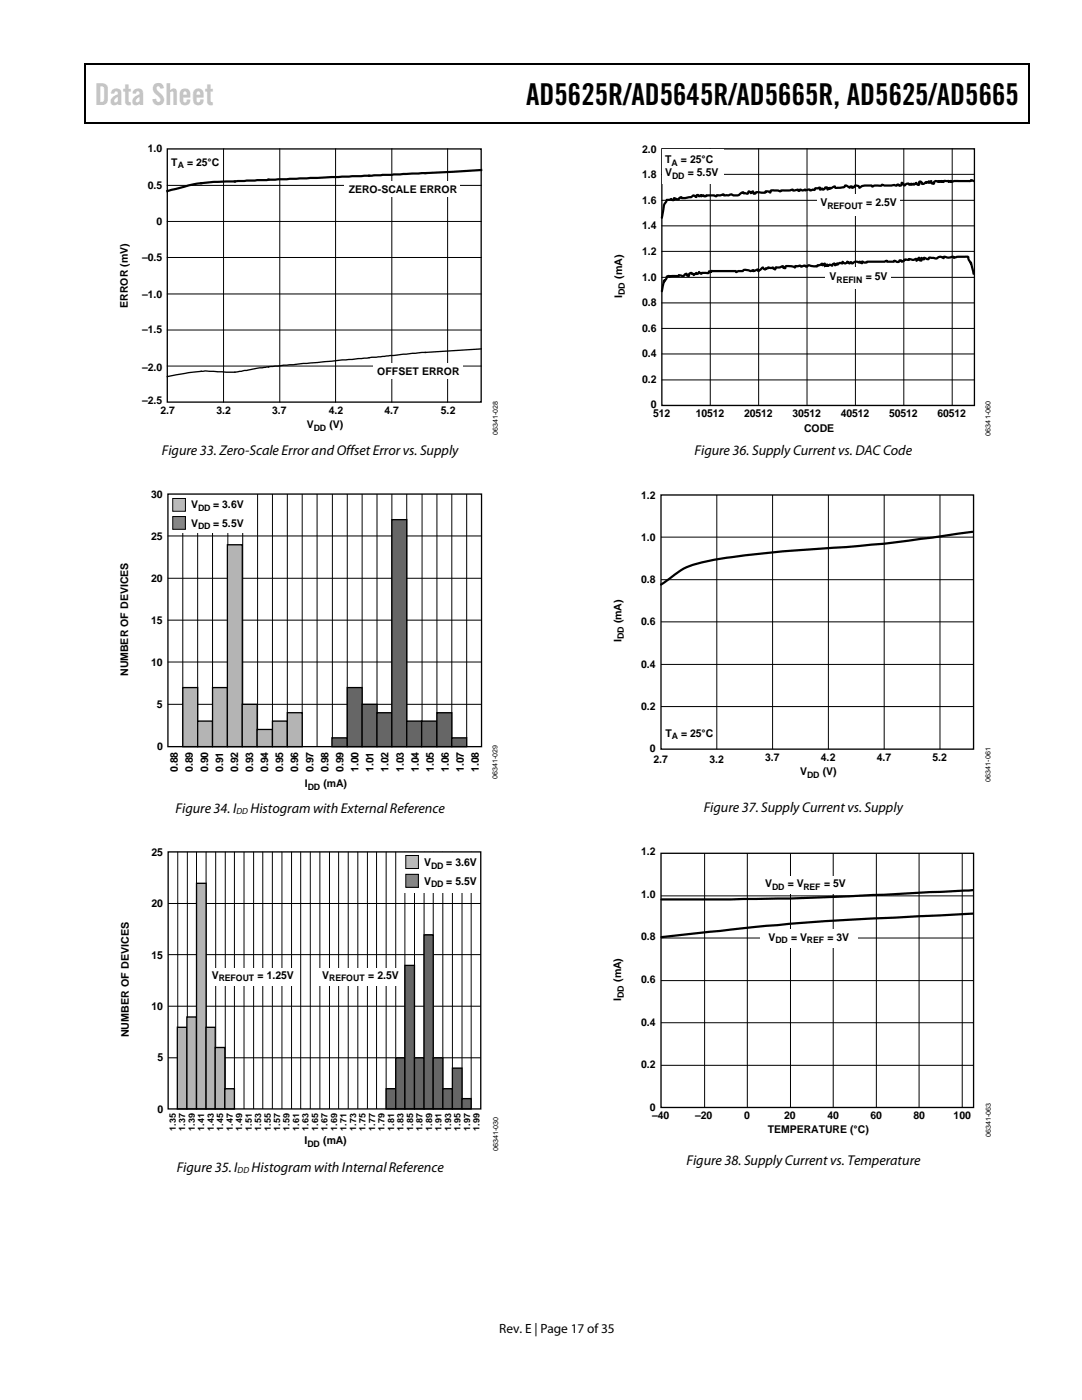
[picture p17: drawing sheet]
<svg xmlns="http://www.w3.org/2000/svg" width="216mm" height="279mm" viewBox="0 0 216 279" stroke-linecap="round" stroke-linejoin="round" font-family="sans-serif">
<defs><g id="words">
<text font-size="6" fill="#c1c1c1" x="18.9" y="20.9">Data Sheet</text>
<text font-size="6" x="105" y="20.9">AD5625R/AD5645R/AD5665R, AD5625/AD5665</text>
<g font-size="2.8">
<text x="32.3" y="90.8">Figure 33. Zero-Scale Error and Offset Error vs. Supply</text>
<text x="138.6" y="90.8">Figure 36. Supply Current vs. DACCode</text>
<text x="35.1" y="162.3">Figure 34. I</text>
<text x="50" y="162.3">Histogram with External Reference</text>
<text x="140.4" y="162.1">Figure 37. Supply Current vs. Supply</text>
<text x="35.3" y="233.8">Figure 35. I</text>
<text x="50.2" y="233.8">Histogram with Internal Reference</text>
<text x="137" y="232.6">Figure 38. Supply Current vs. Temperature</text>
</g>
<text font-size="2.7" x="99.6" y="266">Rev. E | Page 17 of35</text>
<g font-size="2.1">
<text x="29.5" y="30.4">1.0</text>
<text x="34.2" y="33.1">T</text>
<text x="37.3" y="33.1">= 25°C</text>
<text x="128.1" y="30.5">2.0</text>
<text x="128.1" y="35.6">1.8</text>
<text x="132.7" y="35.1">V</text>
<text x="132.7" y="32.6">T</text>
<text x="135.9" y="32.6">= 25°C</text>
<text x="137.2" y="35.1">= 5.5V</text>
<text x="29.5" y="37.8">0.5</text>
<text x="69.6" y="38.6">ZERO-SCALE ERROR</text>
<text x="128.1" y="40.7">1.6</text>
<text x="163.7" y="41.1">V</text>
<text x="172.9" y="41.1">= 2.5V</text>
<text x="31.2" y="44.9">0</text>
<text x="128.1" y="45.8">1.4</text>
<text x="28.3" y="52.2">–0.5</text>
<text x="128.1" y="50.9">1.2</text>
<text x="28.3" y="59.4">–1.0</text>
<text x="124.1" y="59.4" transform="rotate(-90 124.1 59.4)">I</text>
<text x="124.1" y="55.6" transform="rotate(-90 124.1 55.6)">(mA)</text>
<text x="128.1" y="56">1.0</text>
<text x="165.5" y="56">V</text>
<text x="172.8" y="56">= 5V</text>
<text x="25.5" y="61.4" transform="rotate(-90 25.5 61.4)">ERROR (mV)</text>
<text x="128.1" y="61.1">0.8</text>
<text x="28.3" y="66.4">–1.5</text>
<text x="128.1" y="66.2">0.6</text>
<text x="128.1" y="71.3">0.4</text>
<text x="28.3" y="74">–2.0</text>
<text x="75.3" y="74.8">OFFSET ERROR</text>
<text x="128.1" y="76.4">0.2</text>
<text x="28.3" y="80.6">–2.5</text>
<text x="32" y="82.6">2.7</text>
<text x="43.2" y="82.6">3.2</text>
<text x="54.3" y="82.6">3.7</text>
<text x="65.6" y="82.6">4.2</text>
<text x="76.7" y="82.6">4.7</text>
<text x="88" y="82.6">5.2</text>
<text x="129.9" y="81.5">0</text>
<text x="130.3" y="83.3">512</text>
<text x="138.8" y="83.3">10512</text>
<text x="148.5" y="83.3">20512</text>
<text x="158.1" y="83.3">30512</text>
<text x="167.8" y="83.3">40512</text>
<text x="177.4" y="83.3">50512</text>
<text x="187.1" y="83.3">60512</text>
<text x="61.2" y="85.4">V</text>
<text x="65.7" y="85.4">(V)</text>
<text x="160.4" y="86.1">CODE</text>
<text x="30.1" y="99.4">30</text>
<text x="38.1" y="101.5">V</text>
<text x="42.5" y="101.5">= 3.6V</text>
<text x="128" y="99.5">1.2</text>
<text x="30.1" y="107.7">25</text>
<text x="38.1" y="105.1">V</text>
<text x="42.5" y="105.1">= 5.5V</text>
<text x="128" y="107.9">1.0</text>
<text x="30.1" y="116.1">20</text>
<text x="128" y="116.4">0.8</text>
<text x="30.1" y="124.5">15</text>
<text x="124" y="124.4" transform="rotate(-90 124 124.4)">(mA)</text>
<text x="128" y="124.8">0.6</text>
<text x="124" y="128.2" transform="rotate(-90 124 128.2)">I</text>
<text x="25.6" y="134.9" transform="rotate(-90 25.6 134.9)">NUMBER OF DEVICES</text>
<text x="30.1" y="132.9">10</text>
<text x="128" y="133.2">0.4</text>
<text x="31.3" y="141.3">5</text>
<text x="128" y="141.6">0.2</text>
<text x="31.4" y="149.7">0</text>
<text x="132.8" y="147">T</text>
<text x="135.9" y="147">= 25°C</text>
<text x="35.5" y="154.1" transform="rotate(-90 35.5 154.1)">0.88</text>
<text x="38.5" y="154.1" transform="rotate(-90 38.5 154.1)">0.89</text>
<text x="41.5" y="154.1" transform="rotate(-90 41.5 154.1)">0.90</text>
<text x="44.5" y="154.1" transform="rotate(-90 44.5 154.1)">0.91</text>
<text x="47.5" y="154.1" transform="rotate(-90 47.5 154.1)">0.92</text>
<text x="50.5" y="154.1" transform="rotate(-90 50.5 154.1)">0.93</text>
<text x="53.5" y="154.1" transform="rotate(-90 53.5 154.1)">0.94</text>
<text x="56.5" y="154.1" transform="rotate(-90 56.5 154.1)">0.95</text>
<text x="59.5" y="154.1" transform="rotate(-90 59.5 154.1)">0.96</text>
<text x="62.5" y="154.1" transform="rotate(-90 62.5 154.1)">0.97</text>
<text x="65.5" y="154.1" transform="rotate(-90 65.5 154.1)">0.98</text>
<text x="68.5" y="154.1" transform="rotate(-90 68.5 154.1)">0.99</text>
<text x="71.5" y="154.1" transform="rotate(-90 71.5 154.1)">1.00</text>
<text x="74.5" y="154.1" transform="rotate(-90 74.5 154.1)">1.01</text>
<text x="77.5" y="154.1" transform="rotate(-90 77.5 154.1)">1.02</text>
<text x="80.5" y="154.1" transform="rotate(-90 80.5 154.1)">1.03</text>
<text x="83.6" y="154.1" transform="rotate(-90 83.6 154.1)">1.04</text>
<text x="86.6" y="154.1" transform="rotate(-90 86.6 154.1)">1.05</text>
<text x="89.6" y="154.1" transform="rotate(-90 89.6 154.1)">1.06</text>
<text x="92.6" y="154.1" transform="rotate(-90 92.6 154.1)">1.07</text>
<text x="95.6" y="154.1" transform="rotate(-90 95.6 154.1)">1.08</text>
<text x="129.7" y="150.1">0</text>
<text x="130.4" y="152.2">2.7</text>
<text x="141.6" y="152.2">3.2</text>
<text x="152.7" y="151.9">3.7</text>
<text x="159.7" y="154.6">V</text>
<text x="163.8" y="151.9">4.2</text>
<text x="164.2" y="154.6">(V)</text>
<text x="175" y="151.9">4.7</text>
<text x="186.1" y="151.9">5.2</text>
<text x="60.8" y="157.1">I</text>
<text x="64.5" y="157.1">(mA)</text>
<text x="30.2" y="170.9">25</text>
<text x="84.6" y="172.8">V</text>
<text x="89" y="172.8">= 3.6V</text>
<text x="127.9" y="170.7">1.2</text>
<text x="84.6" y="176.6">V</text>
<text x="89" y="176.6">= 5.5V</text>
<text x="127.9" y="179.2">1.0</text>
<text x="152.7" y="177.1">V</text>
<text x="157.2" y="177.1">= V</text>
<text x="164.4" y="177.1">= 5V</text>
<text x="30.2" y="181.1">20</text>
<text x="30.2" y="191.3">15</text>
<text x="127.9" y="187.7">0.8</text>
<text x="153.3" y="187.7">V</text>
<text x="157.9" y="187.7">= V</text>
<text x="165.1" y="187.7">= 3V</text>
<text x="42.3" y="195.3">V</text>
<text x="51.4" y="195.3">= 1.25V</text>
<text x="64.3" y="195.3">V</text>
<text x="73.5" y="195.3">= 2.5V</text>
<text x="124" y="196" transform="rotate(-90 124 196)">(mA)</text>
<text x="127.9" y="196.2">0.6</text>
<text x="30.2" y="201.6">10</text>
<text x="124" y="199.8" transform="rotate(-90 124 199.8)">I</text>
<text x="25.7" y="207" transform="rotate(-90 25.7 207)">NUMBER OF DEVICES</text>
<text x="127.9" y="204.7">0.4</text>
<text x="31.4" y="211.8">5</text>
<text x="127.9" y="213.2">0.2</text>
<text x="129.7" y="221.7">0</text>
<text x="31.4" y="222.1">0</text>
<text x="130.1" y="223.4">–40</text>
<text x="138.7" y="223.4">–20</text>
<text x="148.5" y="223.4">0</text>
<text x="153.2" y="226.2">TEMPERATURE (°C)</text>
<text x="156.5" y="223.4">20</text>
<text x="165.1" y="223.4">40</text>
<text x="173.7" y="223.4">60</text>
<text x="182.3" y="223.4">80</text>
<text x="190.3" y="223.4">100</text>
<text x="60.8" y="228.4">I</text>
<text x="64.5" y="228.4">(mA)</text>
</g>
<g font-size="1.8">
<text x="35.5" y="33.6">A</text>
<text x="134" y="33.1">A</text>
<text x="134.1" y="35.7">DD</text>
<text x="165.1" y="41.7">REFOUT</text>
<text x="166.9" y="56.5">REFIN</text>
<text x="62.6" y="85.9">DD</text>
<text x="39.5" y="102">DD</text>
<text x="39.5" y="105.7">DD</text>
<text x="134" y="147.6">A</text>
<text x="161.1" y="155.2">DD</text>
<text x="61.4" y="157.7">DD</text>
<text x="47.2" y="162.5">DD</text>
<text x="86" y="173.4">DD</text>
<text x="86" y="177.1">DD</text>
<text x="154.1" y="177.6">DD</text>
<text x="160.3" y="177.6">REF</text>
<text x="154.7" y="188.2">DD</text>
<text x="161" y="188.2">REF</text>
<text x="43.6" y="195.9">REFOUT</text>
<text x="65.7" y="195.9">REFOUT</text>
<text x="61.4" y="228.9">DD</text>
<text x="47.4" y="234">DD</text>
</g>
<g font-size="1.7">
<text x="124.7" y="58.8" transform="rotate(-90 124.7 58.8)">DD</text>
<text x="124.5" y="127.6" transform="rotate(-90 124.5 127.6)">DD</text>
<text x="124.5" y="199.2" transform="rotate(-90 124.5 199.2)">DD</text>
<text x="35.1" y="225.6" transform="rotate(-90 35.1 225.6)">1.35</text>
<text x="37" y="225.6" transform="rotate(-90 37 225.6)">1.37</text>
<text x="38.9" y="225.6" transform="rotate(-90 38.9 225.6)">1.39</text>
<text x="40.7" y="225.6" transform="rotate(-90 40.7 225.6)">1.41</text>
<text x="42.6" y="225.6" transform="rotate(-90 42.6 225.6)">1.43</text>
<text x="44.5" y="225.6" transform="rotate(-90 44.5 225.6)">1.45</text>
<text x="46.4" y="225.6" transform="rotate(-90 46.4 225.6)">1.47</text>
<text x="48.3" y="225.6" transform="rotate(-90 48.3 225.6)">1.49</text>
<text x="50.2" y="225.6" transform="rotate(-90 50.2 225.6)">1.51</text>
<text x="52.1" y="225.6" transform="rotate(-90 52.1 225.6)">1.53</text>
<text x="54" y="225.6" transform="rotate(-90 54 225.6)">1.55</text>
<text x="55.9" y="225.6" transform="rotate(-90 55.9 225.6)">1.57</text>
<text x="57.8" y="225.6" transform="rotate(-90 57.8 225.6)">1.59</text>
<text x="59.7" y="225.6" transform="rotate(-90 59.7 225.6)">1.61</text>
<text x="61.6" y="225.6" transform="rotate(-90 61.6 225.6)">1.63</text>
<text x="63.5" y="225.6" transform="rotate(-90 63.5 225.6)">1.65</text>
<text x="65.4" y="225.6" transform="rotate(-90 65.4 225.6)">1.67</text>
<text x="67.3" y="225.6" transform="rotate(-90 67.3 225.6)">1.69</text>
<text x="69.2" y="225.6" transform="rotate(-90 69.2 225.6)">1.71</text>
<text x="71.1" y="225.6" transform="rotate(-90 71.1 225.6)">1.73</text>
<text x="73" y="225.6" transform="rotate(-90 73 225.6)">1.75</text>
<text x="74.9" y="225.6" transform="rotate(-90 74.9 225.6)">1.77</text>
<text x="76.7" y="225.6" transform="rotate(-90 76.7 225.6)">1.79</text>
<text x="78.6" y="225.6" transform="rotate(-90 78.6 225.6)">1.81</text>
<text x="80.5" y="225.6" transform="rotate(-90 80.5 225.6)">1.83</text>
<text x="82.4" y="225.6" transform="rotate(-90 82.4 225.6)">1.85</text>
<text x="84.3" y="225.6" transform="rotate(-90 84.3 225.6)">1.87</text>
<text x="86.2" y="225.6" transform="rotate(-90 86.2 225.6)">1.89</text>
<text x="88.1" y="225.6" transform="rotate(-90 88.1 225.6)">1.91</text>
<text x="90" y="225.6" transform="rotate(-90 90 225.6)">1.93</text>
<text x="91.9" y="225.6" transform="rotate(-90 91.9 225.6)">1.95</text>
<text x="93.8" y="225.6" transform="rotate(-90 93.8 225.6)">1.97</text>
<text x="95.7" y="225.6" transform="rotate(-90 95.7 225.6)">1.99</text>
</g>
<g font-size="1.4">
<text x="99.3" y="86.7" transform="rotate(-90 99.3 86.7)">06341-028</text>
<text x="197.6" y="86.9" transform="rotate(-90 197.6 86.9)">06341-060</text>
<text x="99.3" y="155.4" transform="rotate(-90 99.3 155.4)">06341-029</text>
<text x="197.7" y="156" transform="rotate(-90 197.7 156)">06341-061</text>
<text x="197.7" y="227" transform="rotate(-90 197.7 227)">06341-063</text>
<text x="99.4" y="229.7" transform="rotate(-90 99.4 229.7)">06341-030</text>
</g>
</g></defs>
<path d="M16.9 12.7h.2v1h-.2zM16.9 12.7h.2v.3h-.2zM82.5 12.7h.3v.3h-.3zM205.1 12.7h.3v1h-.3zM205.1 12.7h.3v.3h-.3zM16.9 24.4h.2v.2h-.2zM82.3 24.4h.2v.2h-.2zM205.1 24.4h.3v.2h-.3z" fill="#000"/>
<path d="M17 13.7v10.7M17.1 12.8h65.4M82.8 12.8h122.3M205.2 13.7v10.7M17.1 24.5h188" fill="none" stroke="#000" stroke-width=".25"/>
<path d="M33.4 37h62.6M44.6 29.7v50.5M55.8 29.7v50.5M67 29.7v50.5M78.2 29.7v50.5M89.3 29.7v50.5M33.4 44.2h62.6M33.4 51.4h62.6M33.4 58.7h62.6M33.4 65.9h62.6M33.4 73.1h62.6" fill="none" stroke="#000" stroke-width=".2"/>
<path d="M33.4 29.7h62.6v50.5h-62.6zM96 69.6l-11.8 .7-11 1.2-16.6 1.4-5.3 .6a27.8 27.8 0 0 1-10.3 .5l-.5 .1a39.4 39.4 0 0 0-7.1 1.1" fill="none" stroke="#000" stroke-width=".26"/>
<path d="M96 33.9l-17.8 1-31.3 1.3a38.8 38.8 0 0 0-13.5 1.9" fill="none" stroke="#000" stroke-width=".44"/>
<g fill="#fff">
<path d="M68.8 36.2h23v3.1h-23z"/>
<path d="M74.4 72.4h18v3.1h-18z"/>
</g>
<g fill="none" stroke="#000" stroke-width=".2">
<path d="M36.5 98.6v50.4M39.4 98.6v50.4M42.4 98.6v50.4M45.5 98.6v50.4M48.4 98.6v50.4M51.4 98.6v50.4M54.4 98.6v50.4M57.3 98.6v50.4M60.3 98.6v50.4M63.3 98.6v50.4M66.3 98.6v50.4M69.3 98.6v50.4"/>
<path d="M72.3 98.6v50.4M75.2 98.6v50.4M78.2 98.6v50.4M81.2 98.6v50.4M84.2 98.6v50.4M87.2 98.6v50.4M90.2 98.6v50.4M93.1 98.6v50.4M33.5 115.4h62.6M33.5 107h62.6M33.5 132.1h62.6M33.5 123.8h62.6"/>
<path d="M33.5 140.6h62.6"/>
</g>
<path d="M33.5 98.6h16v7.7h-16z" fill="#fff"/>
<path d="M34.5 99.5h2.5v2.5h-2.5z" fill="#bcbec0"/>
<path d="M34.5 99.5h2.5v2.5h-2.5z" fill="none" stroke="#000" stroke-width=".2"/>
<path d="M34.5 103.1h2.5v2.5h-2.5z" fill="#808284"/>
<path d="M34.5 103.1h2.5v2.5h-2.5z" fill="none" stroke="#000" stroke-width=".2"/>
<path d="M36.5 137.2h2.9v11.8h-2.9z" fill="#b4b4b4"/>
<path d="M36.5 137.2h2.9v11.8h-2.9z" fill="none" stroke="#000" stroke-width=".26"/>
<path d="M39.4 143.9h3v5.1h-3z" fill="#b4b4b4"/>
<path d="M39.4 143.9h3v5.1h-3z" fill="none" stroke="#000" stroke-width=".26"/>
<path d="M42.4 137.2h3v11.8h-3z" fill="#b4b4b4"/>
<path d="M42.4 137.2h3v11.8h-3z" fill="none" stroke="#000" stroke-width=".26"/>
<path d="M45.4 108.7h2.9v40.3h-2.9z" fill="#b4b4b4"/>
<path d="M45.4 108.7h2.9v40.3h-2.9z" fill="none" stroke="#000" stroke-width=".26"/>
<path d="M48.3 140.6h3v8.4h-3z" fill="#b4b4b4"/>
<path d="M48.3 140.6h3v8.4h-3z" fill="none" stroke="#000" stroke-width=".26"/>
<path d="M51.3 145.6h3.1v3.4h-3.1z" fill="#b4b4b4"/>
<path d="M51.3 145.6h3.1v3.4h-3.1z" fill="none" stroke="#000" stroke-width=".26"/>
<path d="M54.4 143.9h2.9v5.1h-2.9z" fill="#b4b4b4"/>
<path d="M54.4 143.9h2.9v5.1h-2.9z" fill="none" stroke="#000" stroke-width=".26"/>
<path d="M57.3 142.2h3v6.8h-3z" fill="#b4b4b4"/>
<path d="M57.3 142.2h3v6.8h-3z" fill="none" stroke="#000" stroke-width=".26"/>
<path d="M66.2 147.3h3.1v1.7h-3.1z" fill="#666"/>
<path d="M66.2 147.3h3.1v1.7h-3.1z" fill="none" stroke="#000" stroke-width=".26"/>
<path d="M69.3 137.2h3v11.8h-3z" fill="#666"/>
<path d="M69.3 137.2h3v11.8h-3z" fill="none" stroke="#000" stroke-width=".26"/>
<path d="M72.3 140.6h2.9v8.4h-2.9z" fill="#666"/>
<path d="M72.3 140.6h2.9v8.4h-2.9z" fill="none" stroke="#000" stroke-width=".26"/>
<path d="M75.2 142.2h3v6.8h-3z" fill="#666"/>
<path d="M75.2 142.2h3v6.8h-3z" fill="none" stroke="#000" stroke-width=".26"/>
<path d="M78.2 103.7h3v45.3h-3z" fill="#666"/>
<path d="M78.2 103.7h3v45.3h-3z" fill="none" stroke="#000" stroke-width=".26"/>
<path d="M81.2 143.9h2.9v5.1h-2.9z" fill="#666"/>
<path d="M81.2 143.9h2.9v5.1h-2.9z" fill="none" stroke="#000" stroke-width=".26"/>
<path d="M84.1 143.9h3.1v5.1h-3.1z" fill="#666"/>
<path d="M84.1 143.9h3.1v5.1h-3.1z" fill="none" stroke="#000" stroke-width=".26"/>
<path d="M87.2 142.2h3v6.8h-3z" fill="#666"/>
<path d="M87.2 142.2h3v6.8h-3z" fill="none" stroke="#000" stroke-width=".26"/>
<path d="M90.2 147.3h2.9v1.7h-2.9z" fill="#666"/>
<path d="M33.5 98.6h62.6v50.4h-62.6zM90.2 147.3h2.9v1.7h-2.9z" fill="none" stroke="#000" stroke-width=".26"/>
<g fill="none" stroke="#000" stroke-width=".2">
<path d="M35.5 170v51.3M37.4 170v51.3M39.2 170v51.3M41.1 170v51.3M43 170v51.3M45 170v51.3M46.8 170v51.3M48.7 170v51.3M50.6 170v51.3M52.4 170v51.3M54.3 170v51.3M56.3 170v51.3"/>
<path d="M58.2 170v51.3M60 170v51.3M61.9 170v51.3M63.8 170v51.3M65.7 170v51.3M67.6 170v51.3M69.5 170v51.3M71.4 170v51.3M73.3 170v51.3M75.1 170v51.3M77.1 170v51.3M79 170v51.3"/>
<path d="M80.8 170v51.3M82.7 170v51.3M84.6 170v51.3M86.4 170v51.3M88.4 170v51.3M90.3 170v51.3M92.2 170v51.3M94 170v51.3M33.6 190.5h62.3M33.6 180.3h62.3M33.6 211.1h62.3M33.6 200.8h62.3"/>
</g>
<path d="M79.5 170h16.4v8.2h-16.4z" fill="#fff"/>
<path d="M81 170.7h2.5v2.6h-2.5z" fill="#bcbec0"/>
<path d="M81 170.7h2.5v2.6h-2.5z" fill="none" stroke="#000" stroke-width=".2"/>
<path d="M81 174.5h2.5v2.6h-2.5z" fill="#808284"/>
<path d="M81 174.5h2.5v2.6h-2.5z" fill="none" stroke="#000" stroke-width=".2"/>
<g fill="#fff">
<path d="M42.3 193.2h17.2v3.4h-17.2z"/>
<path d="M62.9 193.2h17.3v3.4h-17.3z"/>
</g>
<path d="M35.4 205h1.9v16.3h-1.9z" fill="#b4b4b4"/>
<path d="M35.4 205h1.9v16.3h-1.9z" fill="none" stroke="#000" stroke-width=".26"/>
<path d="M37.3 203h1.9v18.3h-1.9z" fill="#b4b4b4"/>
<path d="M37.3 203h1.9v18.3h-1.9z" fill="none" stroke="#000" stroke-width=".26"/>
<path d="M39.2 176.3h1.9v45h-1.9z" fill="#b4b4b4"/>
<path d="M39.2 176.3h1.9v45h-1.9z" fill="none" stroke="#000" stroke-width=".26"/>
<path d="M41.1 205h1.9v16.3h-1.9z" fill="#b4b4b4"/>
<path d="M41.1 205h1.9v16.3h-1.9z" fill="none" stroke="#000" stroke-width=".26"/>
<path d="M43 209h1.9v12.3h-1.9z" fill="#b4b4b4"/>
<path d="M43 209h1.9v12.3h-1.9z" fill="none" stroke="#000" stroke-width=".26"/>
<path d="M44.9 217.3h1.9v4h-1.9z" fill="#b4b4b4"/>
<path d="M44.9 217.3h1.9v4h-1.9z" fill="none" stroke="#000" stroke-width=".26"/>
<path d="M77.1 217.3h1.9v4h-1.9z" fill="#666"/>
<path d="M77.1 217.3h1.9v4h-1.9z" fill="none" stroke="#000" stroke-width=".26"/>
<path d="M79 211.1h1.8v10.2h-1.8z" fill="#666"/>
<path d="M79 211.1h1.8v10.2h-1.8z" fill="none" stroke="#000" stroke-width=".26"/>
<path d="M80.8 192.7h1.9v28.6h-1.9z" fill="#666"/>
<path d="M80.8 192.7h1.9v28.6h-1.9z" fill="none" stroke="#000" stroke-width=".26"/>
<path d="M82.7 211.1h1.9v10.2h-1.9z" fill="#666"/>
<path d="M82.7 211.1h1.9v10.2h-1.9z" fill="none" stroke="#000" stroke-width=".26"/>
<path d="M84.6 186.6h1.8v34.7h-1.8z" fill="#666"/>
<path d="M84.6 186.6h1.8v34.7h-1.8z" fill="none" stroke="#000" stroke-width=".26"/>
<path d="M86.4 211.1h2v10.2h-2z" fill="#666"/>
<path d="M86.4 211.1h2v10.2h-2z" fill="none" stroke="#000" stroke-width=".26"/>
<path d="M88.4 217.3h1.9v4h-1.9z" fill="#666"/>
<path d="M88.4 217.3h1.9v4h-1.9z" fill="none" stroke="#000" stroke-width=".26"/>
<path d="M90.3 213.2h1.9v8.1h-1.9z" fill="#666"/>
<path d="M90.3 213.2h1.9v8.1h-1.9z" fill="none" stroke="#000" stroke-width=".26"/>
<path d="M92.2 219.3h1.8v2h-1.8z" fill="#666"/>
<path d="M132.1 29.7h62.3v51.2h-62.3zM33.6 170h62.3v51.3h-62.3zM92.2 219.3h1.8v2h-1.8z" fill="none" stroke="#000" stroke-width=".26"/>
<g fill="none" stroke="#000" stroke-width=".2">
<path d="M132.1 40h62.3M132.1 34.8h62.3M141.7 29.7v51.2M151.4 29.7v51.2M161 29.7v51.2M170.7 29.7v51.2M180.3 29.7v51.2M190 29.7v51.2M132.1 55.4h62.3M132.1 50.2h62.3M132.1 45.1h62.3M132.1 75.8h62.3"/>
<path d="M132.1 70.6h62.3M132.1 65.5h62.3M132.1 60.4h62.3"/>
</g>
<path d="M194.3 36.1l-.6-.1-.2 .1h-2.8l-.9 .2v-.2l-.5 .2v-.2h-.9l-.1 .2-.3-.2h-.2v.2l-.5-.2v.2a.52 .52 0 0 0-.5-.2 .52 .52 0 0 0-.4 .5l-.2 .1-.4-.2v-.4l-.4 .4v-.3l-1.2 .5-.3-.1v-.2l-.3-.2-.2 .2v.5h-.1l-.4-.2v-.2l-.6 .4v-.2l-.5 .2v-.2l-.4 .2a.36 .36 0 0 0-.6-.1l-.4 .2-.3-.4-.2-.1v.4l-.3 .2-.4-.3-.2 .2h-2.5l-.5-.1-.1 .1-.5 .1a1.31 1.31 0 0 0-1.2 .1 3.3 3.3 0 0 0-2.7 .3 .55 .55 0 0 0-.5-.5 .55 .55 0 0 0-.6 .4l-.4 .1v-.3h-.3l-.1 .3-.9-.5-.4 .4-.7 .1h-.8l-.2-.3-1 .5v-.2l-.5 .3-.1-.4h-.2l-.5 .4-.3-.1-.4 .1-.1-.4-.8 .2-.2 .3-.3-.1a.38 .38 0 0 1-.7 0l-.8 .2v-.2l-.5 .2-.6-.2-.2 .3-.2-.3-.9 .2-.1-.2-.7 .2h-1.4l-.4 .2-1.2-.2a.52 .52 0 0 0-.8 .4l-.2-.1a.53 .53 0 0 0-.9 .2l-.9-.1a.93 .93 0 0 0-1.1 .3l-.3-.2-.1-.3-.4 .3v-.1l-.3-.2-.4 .5-.7-.1-.1-.2-.4 .1a1.46 1.46 0 0 1-1.9 .3l-.7 .2h-.9v-.2h-.2l-.4 .2h-.8l-.1 .2-.4-.2h-1.5l-.2 .2h-.3l-.1-.2-.5 .2 .1-.2h-.2l-.3 .2-.3-.3-.2 .1-.1 .3-.5-.3-.2 .1a1.1 1.1 0 0 1-1.1 .3l-1 .1-.1-.1h-.2l-.4 .4-.9-.3v.4h-.4l-.1-.2-.9 .2-.2 .3a5.4 5.4 0 0 0-.8 2.9v.4M194.3 54.6l-.6-2.2v.2l-.4-.7-.1-.6-2.2-.1-.6 .2-.3-.2a2.29 2.29 0 0 1-1.8 .1v.2l-.6-.3-.4 .1a1.3 1.3 0 0 1-1.4 .2l-.5-.1-.2 .3-.7-.2-.2 .3-.5-.3v.5l-.4-.1v-.5l-.5 .6v-.2l-.2-.1a1.42 1.42 0 0 1-1.3 0l-.1 .2h-.9l-.1 .2-.4 .1-.1-.2h-.2l-.4 .3-.8-.3-.1 .2h-1.3v-.2l-.5 .2h-3.4l-.4 .2-.6-.2h-.1v.3l-.5-.3 .1 .2-.4-.1a1.05 1.05 0 0 0-1.2 .3l-.2-.3-.2 .3-.6-.4v.2l-.5 .2-.4-.4v.4l-.6-.1-.4 .3-.1-.2-.4 .3-.2-.3-.3 .2v.2l-.6-.1-.4 .2v-.3l-.5 .3v-.5l-.4 .3-.2-.3-.4 .3h-.3a.95 .95 0 0 1-1.1 .2l-.7-.2-.5 .3h-.2a.65 .65 0 0 0-.9 0l-.2-.2-1 .1-.1 .3a2.79 2.79 0 0 0-1.8-.2l-.1 .3-.5-.1v-.3l-.7 .3h-.7l-.2 .3-.3-.1-.1-.2-.3 .1-.6-.1-.1 .2h-.4v.1l-.2 .1-.4-.4-.9 .7-.1-.3-1 .3 .1-.2a1.85 1.85 0 0 1-1.5 0h-.5l-.1 .2a1.18 1.18 0 0 0-1.2 .2l-.3-.2h-4.7l-.1 .2-.5-.1-.1 .3h-1.2l-.1 .1-.5-.3a.37 .37 0 0 1-.6 .3v-.1l-.5 .4v-.2l-.6-.2-.3 .1-.1 .5-.4-.2v-.3l-.3 .1-.3 .4-.9-.2-.3 .2h-1.1l-.6 .2v-.2l-.4 .1-.6 1v-.2l-.4 2.1" fill="none" stroke="#000" stroke-width=".44"/>
<g fill="#fff">
<path d="M132.2 29.9h12.3v6.9h-12.3z"/>
<path d="M163 38.7h16.6v4.3h-16.6z"/>
<path d="M164.8 53.5h13v4.2h-13z"/>
</g>
<g fill="none" stroke="#000" stroke-width=".2">
<path d="M143 98.8v50.7M154.2 98.8v50.7M165.3 98.8v50.7M176.4 98.8v50.7M187.6 98.8v50.7M131.9 115.7h62.4M131.9 107.2h62.4M131.9 132.6h62.4M131.9 124.1h62.4M131.9 141h62.4M131.9 178.8h62.4M140.6 170.3v50.7"/>
<path d="M149.1 170.3v50.7M157.7 170.3v50.7M166.3 170.3v50.7M174.9 170.3v50.7M183.4 170.3v50.7M192 170.3v50.7M131.9 187.2h62.4M131.9 195.7h62.4M131.9 204.1h62.4M131.9 212.6h62.4"/>
</g>
<path d="M194.1 106.1l-17.8 2.4-20.1 1.5-5 .6a61.6 61.6 0 0 0-14.1 2.6l-1.3 .6-3.9 2.9M194.1 177.6l-35.5 1.7-12.7 .2h-13.9M194.1 182.3l-20.1 1-14.9 .9-7.8 .7-19.3 2.1" fill="none" stroke="#000" stroke-width=".44"/>
<path d="M131.9 98.8h62.4v50.7h-62.4zM131.9 170.3h62.4v50.7h-62.4z" fill="none" stroke="#000" stroke-width=".26"/>
<g fill="#fff">
<path d="M151 174.8h19.4v3.5h-19.4z"/>
<path d="M151.6 185.4h19.4v3.7h-19.4z"/>
</g>
<use href="#words"/>
</svg>
